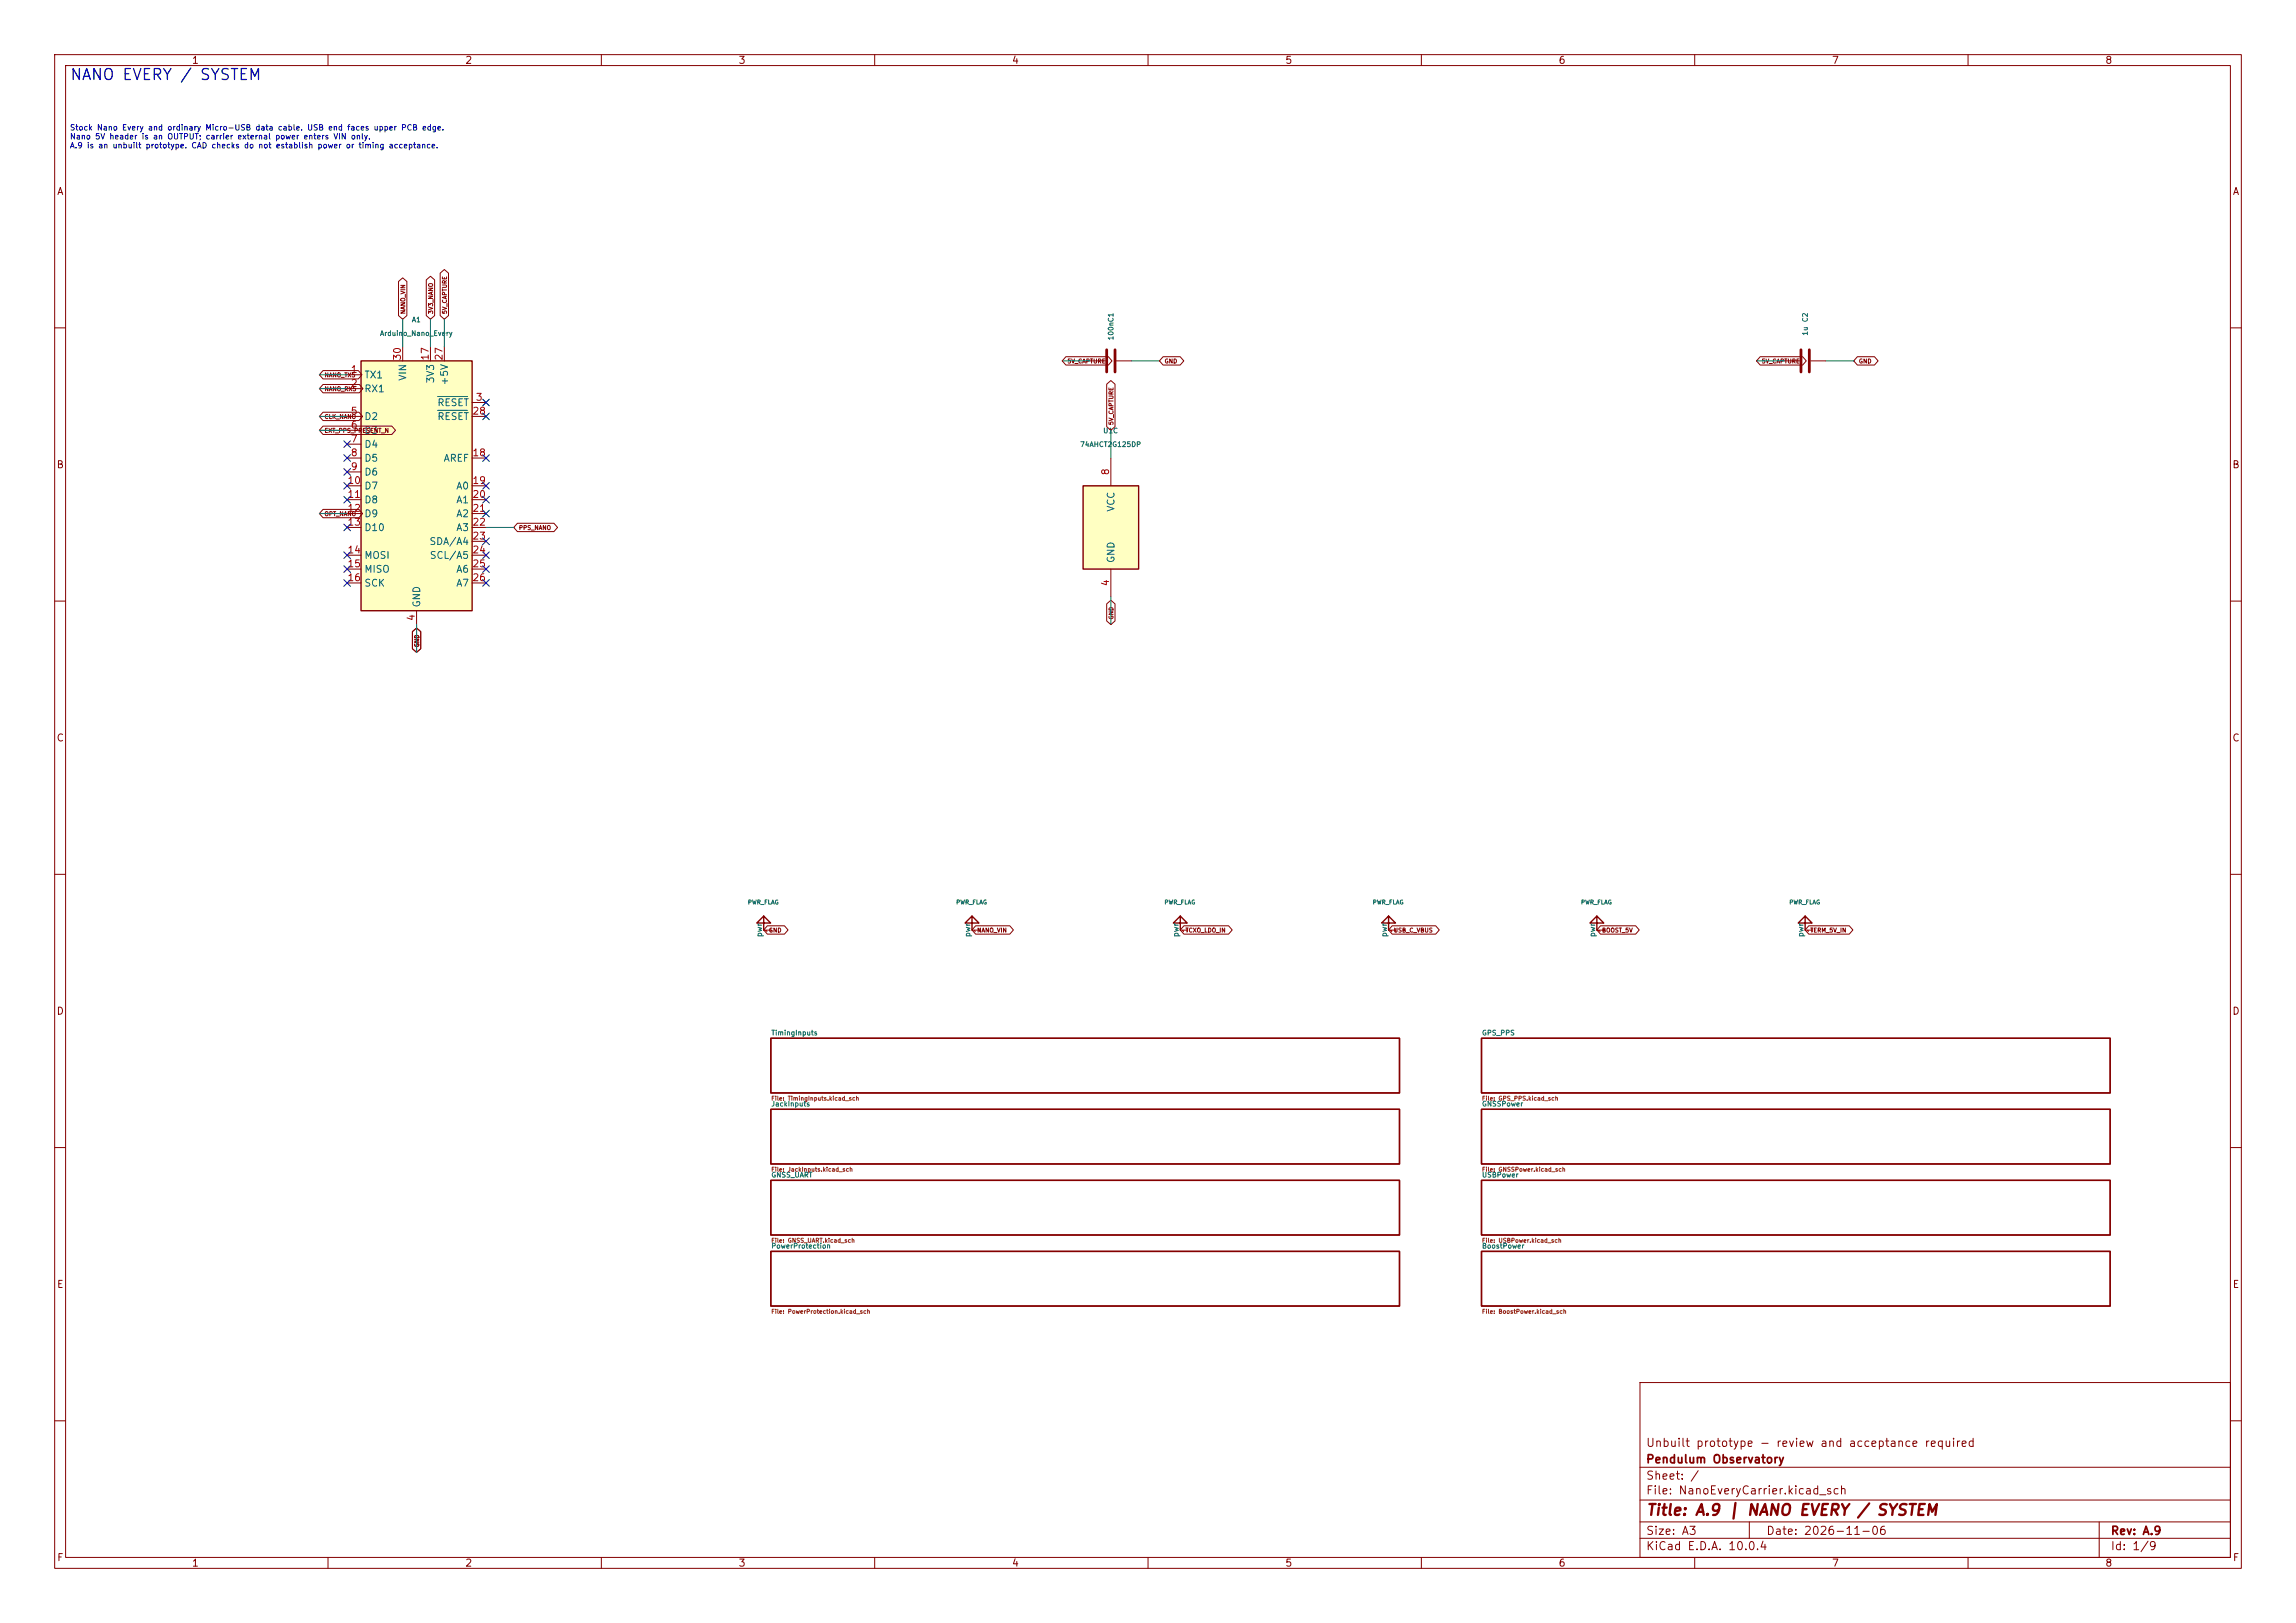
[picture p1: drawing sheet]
<svg xmlns="http://www.w3.org/2000/svg" width="420mm" height="297mm" viewBox="0 0 420 297" stroke-linecap="round" stroke-linejoin="round" font-family="sans-serif">
<defs><g id="words">
<text font-size="2" fill="#0000c2" x="12.7" y="15.2">NANO EVERY / SYSTEM</text>
<text font-size="2" fill="#840000" x="301" y="277.8">Title: A.9 | NANO EVERY / SYSTEM</text>
<g font-size="1.5" fill="#840000">
<text x="301" y="268.1">Pendulum Observatory</text>
<text x="301" y="265.1">Unbuilt prototype - review and acceptance required</text>
<text x="301" y="273.8">File: NanoEveryCarrier.kicad_sch</text>
<text x="301" y="271.1">Sheet: /</text>
<text x="301" y="281.2">Size: A3</text>
<text x="323" y="281.2">Date: 2026-11-06</text>
<text x="386" y="281.2">Rev: A.9</text>
<text x="301" y="284">KiCad E.D.A. 10.0.4</text>
<text x="386" y="284">Id: 1/9</text>
</g>
<g font-size="1.3" fill="#840000">
<text x="35" y="12">1</text>
<text x="85" y="12">2</text>
<text x="135" y="12">3</text>
<text x="185" y="12">4</text>
<text x="235" y="12">5</text>
<text x="285" y="12">6</text>
<text x="335" y="12">7</text>
<text x="385" y="12">8</text>
<text x="10.3" y="36">A</text>
<text x="408.3" y="36">A</text>
<text x="10.3" y="86">B</text>
<text x="408.2" y="86">B</text>
<text x="10.3" y="136">C</text>
<text x="408.2" y="136">C</text>
<text x="10.3" y="186">D</text>
<text x="408.2" y="186">D</text>
<text x="10.3" y="236">E</text>
<text x="408.3" y="236">E</text>
<text x="10.3" y="286">F</text>
<text x="35" y="287">1</text>
<text x="85" y="287">2</text>
<text x="135" y="287">3</text>
<text x="185" y="287">4</text>
<text x="235" y="287">5</text>
<text x="285" y="287">6</text>
<text x="335" y="287">7</text>
<text x="385" y="287">8</text>
<text x="408.3" y="286">F</text>
</g>
<g font-size="1.3" fill="#a90000">
<text x="64.1" y="68.6">1</text>
<text x="64.1" y="71.1">2</text>
<text x="73.6" y="66.1" transform="rotate(-90 73.6 66.1)">30</text>
<text x="78.7" y="66.1" transform="rotate(-90 78.7 66.1)">17</text>
<text x="81.3" y="66.1" transform="rotate(-90 81.3 66.1)">27</text>
<text x="64.1" y="76.2">5</text>
<text x="86.3" y="76.2">28</text>
<text x="86.9" y="73.6">3</text>
<text x="64.1" y="78.7">6</text>
<text x="64.1" y="81.3">7</text>
<text x="64.1" y="83.8">8</text>
<text x="86.3" y="83.8">18</text>
<text x="63.5" y="88.9">10</text>
<text x="64.1" y="86.3">9</text>
<text x="86.3" y="88.9">19</text>
<text x="203.2" y="87.1" transform="rotate(-90 203.2 87.1)">8</text>
<text x="63.5" y="91.4">11</text>
<text x="63.5" y="94">12</text>
<text x="86.3" y="91.4">20</text>
<text x="86.3" y="94">21</text>
<text x="63.5" y="96.5">13</text>
<text x="63.5" y="101.6">14</text>
<text x="86.3" y="96.5">22</text>
<text x="86.3" y="99">23</text>
<text x="86.3" y="101.6">24</text>
<text x="63.5" y="104.1">15</text>
<text x="63.5" y="106.7">16</text>
<text x="86.3" y="104.1">25</text>
<text x="86.3" y="106.7">26</text>
<text x="203.2" y="107.4" transform="rotate(-90 203.2 107.4)">4</text>
<text x="76.2" y="113.7" transform="rotate(-90 76.2 113.7)">4</text>
</g>
<g font-size="1.3" fill="#006464">
<text x="66.5" y="69.6">TX1</text>
<text x="74.6" y="69.8" transform="rotate(-90 74.6 69.8)">VIN</text>
<text x="79.7" y="70.3" transform="rotate(-90 79.7 70.3)">3V3</text>
<text x="82.3" y="70.6" transform="rotate(-90 82.3 70.6)">+5V</text>
<text x="66.5" y="72.1">RX1</text>
<text x="66.5" y="77.2">D2</text>
<text x="79.9" y="74.6">RESET</text>
<text x="79.9" y="77.2">RESET</text>
<text x="66.5" y="79.7">D3</text>
<text x="66.5" y="82.3">D4</text>
<text x="66.5" y="84.8">D5</text>
<text x="66.5" y="87.3">D6</text>
<text x="66.5" y="89.9">D7</text>
<text x="81.1" y="84.8">AREF</text>
<text x="83.4" y="89.9">A0</text>
<text x="66.5" y="92.4">D8</text>
<text x="66.5" y="95">D9</text>
<text x="83.4" y="92.4">A1</text>
<text x="83.4" y="95">A2</text>
<text x="204.2" y="93.7" transform="rotate(-90 204.2 93.7)">VCC</text>
<text x="66.5" y="97.5">D10</text>
<text x="78.5" y="100">SDA/A4</text>
<text x="83.4" y="97.5">A3</text>
<text x="66.5" y="102.6">MOSI</text>
<text x="66.5" y="105.1">MISO</text>
<text x="66.5" y="107.7">SCK</text>
<text x="78.5" y="102.6">SCL/A5</text>
<text x="83.4" y="105.1">A6</text>
<text x="83.4" y="107.7">A7</text>
<text x="204.2" y="103.1" transform="rotate(-90 204.2 103.1)">GND</text>
<text x="77.2" y="111.3" transform="rotate(-90 77.2 111.3)">GND</text>
</g>
<g font-size="1" fill="#0000c2">
<text x="12.7" y="24.1">Stock Nano Every and ordinary Micro-USB data cable. USB end faces upper PCB edge.</text>
<text x="12.7" y="25.8">Nano 5V header is an OUTPUT; carrier external power enters VIN only.</text>
<text x="12.7" y="27.4">A.9 is an unbuilt prototype. CAD checks do not establish power or timing acceptance.</text>
</g>
<g font-size="1" fill="#006464">
<text x="139.6" y="171.6" transform="rotate(-90 139.6 171.6)">pwr</text>
<text x="177.7" y="171.6" transform="rotate(-90 177.7 171.6)">pwr</text>
<text x="215.8" y="171.6" transform="rotate(-90 215.8 171.6)">pwr</text>
<text x="253.9" y="171.6" transform="rotate(-90 253.9 171.6)">pwr</text>
<text x="292" y="171.6" transform="rotate(-90 292 171.6)">pwr</text>
<text x="330.1" y="171.6" transform="rotate(-90 330.1 171.6)">pwr</text>
</g>
<g font-size="1" fill="#a90000">
<text x="141.3" y="170.8" transform="rotate(-90 141.3 170.8)">1</text>
<text x="179.4" y="170.8" transform="rotate(-90 179.4 170.8)">1</text>
<text x="217.5" y="170.8" transform="rotate(-90 217.5 170.8)">1</text>
<text x="255.6" y="170.8" transform="rotate(-90 255.6 170.8)">1</text>
<text x="293.7" y="170.8" transform="rotate(-90 293.7 170.8)">1</text>
<text x="331.8" y="170.8" transform="rotate(-90 331.8 170.8)">1</text>
</g>
<g font-size=".9" fill="#006464">
<text x="75.2" y="59.2">A1</text>
<text x="330.9" y="59.1" transform="rotate(-90 330.9 59.1)">C2</text>
<text x="69.4" y="61.7">Arduino_Nano_Every</text>
<text x="203.9" y="62.4" transform="rotate(-90 203.9 62.4)">100nC1</text>
<text x="330.9" y="61.5" transform="rotate(-90 330.9 61.5)">1u</text>
<text x="197.5" y="82">74AHCT2G125DP</text>
<text x="201.7" y="79.5">U1C</text>
<text x="141" y="189.7">TimingInputs</text>
<text x="271" y="189.7">GPS_PPS</text>
<text x="141" y="202.7">JackInputs</text>
<text x="271" y="202.7">GNSSPower</text>
<text x="141" y="215.7">GNSS_UART</text>
<text x="271" y="215.7">USBPower</text>
<text x="141" y="228.7">PowerProtection</text>
<text x="271" y="228.7">BoostPower</text>
</g>
<g font-size=".8" fill="#840000">
<text x="74.3" y="57.6" transform="rotate(-90 74.3 57.6)">NANO_VIN</text>
<text x="79.4" y="57.6" transform="rotate(-90 79.4 57.6)">3V3_NANO</text>
<text x="81.9" y="57.6" transform="rotate(-90 81.9 57.6)">5V_CAPTURE</text>
<text x="59.3" y="71.8">NANO_RX5</text>
<text x="59.3" y="69.2">NANO_TX5</text>
<text x="195.2" y="66.7">5V_CAPTURE</text>
<text x="212.9" y="66.7">GND</text>
<text x="322.2" y="66.7">5V_CAPTURE</text>
<text x="339.9" y="66.7">GND</text>
<text x="59.3" y="76.8">CLK_NANO</text>
<text x="203.8" y="77.9" transform="rotate(-90 203.8 77.9)">5V_CAPTURE</text>
<text x="59.3" y="79.4">EXT_PPS_PRESENT_N</text>
<text x="59.3" y="94.6">OPT_NANO</text>
<text x="94.8" y="97.2">PPS_NANO</text>
<text x="203.8" y="113.4" transform="rotate(-90 203.8 113.4)">GND</text>
<text x="76.8" y="118.5" transform="rotate(-90 76.8 118.5)">GND</text>
<text x="140.6" y="170.8">GND</text>
<text x="178.7" y="170.8">NANO_VIN</text>
<text x="216.8" y="170.8">TCXO_LDO_IN</text>
<text x="254.9" y="170.8">USB_C_VBUS</text>
<text x="293" y="170.8">BOOST_5V</text>
<text x="331.1" y="170.8">TERM_5V_IN</text>
</g>
<g font-size=".8" fill="#006464">
<text x="136.7" y="165.7">PWR_FLAG</text>
<text x="174.8" y="165.7">PWR_FLAG</text>
<text x="212.9" y="165.7">PWR_FLAG</text>
<text x="251" y="165.7">PWR_FLAG</text>
<text x="289.1" y="165.7">PWR_FLAG</text>
<text x="327.2" y="165.7">PWR_FLAG</text>
</g>
<g font-size=".8" fill="#725600">
<text x="141" y="201.6">File: TimingInputs.kicad_sch</text>
<text x="271" y="201.6">File: GPS_PPS.kicad_sch</text>
<text x="141" y="214.6">File: JackInputs.kicad_sch</text>
<text x="271" y="214.6">File: GNSSPower.kicad_sch</text>
<text x="141" y="227.6">File: GNSS_UART.kicad_sch</text>
<text x="271" y="227.6">File: USBPower.kicad_sch</text>
<text x="141" y="240.6">File: PowerProtection.kicad_sch</text>
<text x="271" y="240.6">File: BoostPower.kicad_sch</text>
</g>
</g></defs>
<g fill="none" stroke="#840000" stroke-width=".18">
<path d="M10 10h400v277h-400zM12 12h396v273h-396zM60 10v2M110 10v2M160 10v2M210 10v2M260 10v2M310 10v2M360 10v2M10 60h2M199.4 66h2.8M204.2 66h2.8"/>
<path d="M408 60h2M10 110h2M408 110h2M10 160h2M408 160h2M292.1 170.2h.1M10 210h2M408 210h2M300 253h108v32h-108zM10 260h2M300 278.5h108M300 274.5h108"/>
<path d="M300 268.5h108M320 278.5v3M384 278.5v6.5M408 260h2M60 285v2M110 285v2M160 285v2M210 285v2M260 285v2M300 281.5h108M310 285v2M360 285v2"/>
</g>
<path d="M292.1 167.6l1.3 1.3h-2.6l1.3-1.3v2.6M141 190h115v10h-115zM271 190h115v10h-115zM141 216h115v10h-115zM141 203h115v10h-115zM271 216h115v10h-115zM271 203h115v10h-115zM141 229h115v10h-115zM271 229h115v10h-115z" fill="none" stroke="#840000" stroke-width=".25"/>
<path d="M202.4 64v4.1M204 64v4.1" fill="none" stroke="#840000" stroke-width=".51"/>
<path d="M198.1 88.9h10.2v15.2h-10.2z" fill="#ffffc2"/>
<path d="M198.1 88.9h10.2v15.2h-10.2zM139.7 167.6l1.3 1.3h-2.6l1.3-1.3v2.6M177.8 167.6l1.3 1.3h-2.6l1.3-1.3v2.6M215.9 167.6l1.3 1.3h-2.6l1.3-1.3v2.6M254 167.6l1.3 1.3h-2.6l1.3-1.3v2.6" fill="none" stroke="#840000" stroke-width=".25"/>
<path d="M326.4 66h2.8M331.2 66h2.8M203.2 83.8v5.1M203.2 104.1v5.1M139.7 170.2h.1M177.8 170.2h.1M215.9 170.2h.1M254 170.2h.1" fill="none" stroke="#840000" stroke-width=".18"/>
<path d="M329.4 64v4.1M331 64v4.1" fill="none" stroke="#840000" stroke-width=".51"/>
<path d="M66 66h20.4v45.8h-20.4z" fill="#ffffc2"/>
<path d="M66 66h20.4v45.8h-20.4zM330.2 167.6l1.3 1.3h-2.6l1.3-1.3v2.6" fill="none" stroke="#840000" stroke-width=".25"/>
<g fill="none" stroke="#840000" stroke-width=".18">
<path d="M72.9 51.5l.8-.7 .7 .7v6.3l-.7 .6-.8-.6zM78 51.2l.7-.6 .8 .6v6.6l-.8 .6-.7-.6zM80.5 50l.8-.7 .7 .7v7.8l-.7 .6-.8-.6zM59.1 78h12.6l.6 .7-.6 .8h-12.6l-.7-.8zM59.1 75.4h6.6l.6 .8-.6 .8h-6.6l-.7-.8zM59.1 70.4h6.6l.7 .7-.7 .8h-6.6l-.7-.8zM59.1 67.8h6.4l.7 .8-.7 .7h-6.4l-.7-.7zM63.5 68.6h2.5M63.5 71.1h2.5M63.5 76.2h2.5M63.5 78.7h2.5M73.7 63.5v2.5"/>
<path d="M78.7 63.5v2.5M81.3 63.5v2.5M86.4 73.7h2.5M86.4 76.2h2.5M195 65.3h7.7l.7 .7-.7 .8h-7.7l-.7-.8zM202.4 70.3l.8-.7 .8 .7v7.8l-.8 .6-.8-.6zM212.8 65.3h3.1l.6 .7-.6 .8h-3.1l-.7-.8zM322 65.3h7.7l.7 .7-.7 .8h-7.7l-.7-.8zM339.8 65.3h3.1l.6 .7-.6 .8h-3.1l-.7-.8zM59.1 93.2h6.6l.6 .8-.6 .7h-6.6l-.7-.7zM63.5 81.3h2.5M63.5 83.8h2.5"/>
<path d="M63.5 86.4h2.5M63.5 88.9h2.5M63.5 91.4h2.5M63.5 94h2.5M63.5 96.5h2.5M86.4 83.8h2.5M86.4 88.9h2.5M86.4 91.4h2.5M86.4 94h2.5M86.4 96.5h2.5M86.4 99.1h2.5M94.6 95.8h6.7l.7 .7-.7 .8h-6.7l-.6-.8z"/>
<path d="M63.5 101.6h2.5M63.5 104.1h2.5M63.5 106.7h2.5M75.4 115.6l.8-.7 .8 .7v3.1l-.8 .7-.8-.7zM76.2 111.8v2.5M86.4 101.6h2.5M86.4 104.1h2.5M86.4 106.7h2.5M202.4 110.5l.8-.7 .8 .7v3.1l-.8 .7-.8-.7zM140.4 169.4h3.1l.7 .8-.7 .7h-3.1l-.7-.7zM178.5 169.4h6.2l.7 .8-.7 .7h-6.2l-.7-.7zM216.6 169.4h8.1l.7 .8-.7 .7h-8.1l-.7-.7z"/>
<path d="M254.7 169.4h7.9l.7 .8-.7 .7h-7.9l-.7-.7zM292.8 169.4h6.4l.7 .8-.7 .7h-6.4l-.7-.7zM330.2 170.2h.1M330.9 169.4h7.4l.6 .8-.6 .7h-7.4l-.7-.7z"/>
</g>
<path d="M80 72.6h5.5M80 75.1h5.5" fill="none" stroke="#006464" stroke-width=".18"/>
<g fill="none" stroke="#009600" stroke-width=".18">
<path d="M73.7 58.4v5.1M78.7 58.4v5.1M81.3 58.4v5.1M58.4 68.6h5.1M58.4 71.1h5.1M58.4 76.2h5.1M58.4 78.7h5.1M194.3 66h5.1M203.2 78.7v5.1M207 66h5.1M321.3 66h5.1M334 66h5.1"/>
<path d="M58.4 94h5.1M88.9 96.5h5.1M76.2 114.3v5.1M203.2 109.2v5.1"/>
</g>
<g fill="none" stroke="#000084" stroke-width=".18">
<path d="M88.3 73.1l1.2 1.2M88.3 75.6l1.2 1.2M89.5 73.1l-1.2 1.2M89.5 75.6l-1.2 1.2M62.9 95.9l1.2 1.2M62.9 90.8l1.2 1.2M62.9 88.3l1.2 1.2M62.9 85.8l1.2 1.2M62.9 83.2l1.2 1.2M62.9 80.7l1.2 1.2M64.1 95.9l-1.2 1.2M64.1 90.8l-1.2 1.2"/>
<path d="M64.1 88.3l-1.2 1.2M64.1 85.8l-1.2 1.2M64.1 83.2l-1.2 1.2M64.1 80.7l-1.2 1.2M88.3 83.2l1.2 1.2M88.3 88.3l1.2 1.2M88.3 90.8l1.2 1.2M88.3 93.4l1.2 1.2M88.3 98.5l1.2 1.2M89.5 83.2l-1.2 1.2M89.5 88.3l-1.2 1.2M89.5 90.8l-1.2 1.2"/>
<path d="M89.5 93.4l-1.2 1.2M89.5 98.5l-1.2 1.2M62.9 106.1l1.2 1.2M62.9 103.5l1.2 1.2M62.9 101l1.2 1.2M64.1 106.1l-1.2 1.2M64.1 103.5l-1.2 1.2M64.1 101l-1.2 1.2M88.3 101l1.2 1.2M88.3 103.5l1.2 1.2M88.3 106.1l1.2 1.2M89.5 101l-1.2 1.2"/>
<path d="M89.5 103.5l-1.2 1.2M89.5 106.1l-1.2 1.2"/>
</g>
<use href="#words"/>
</svg>
